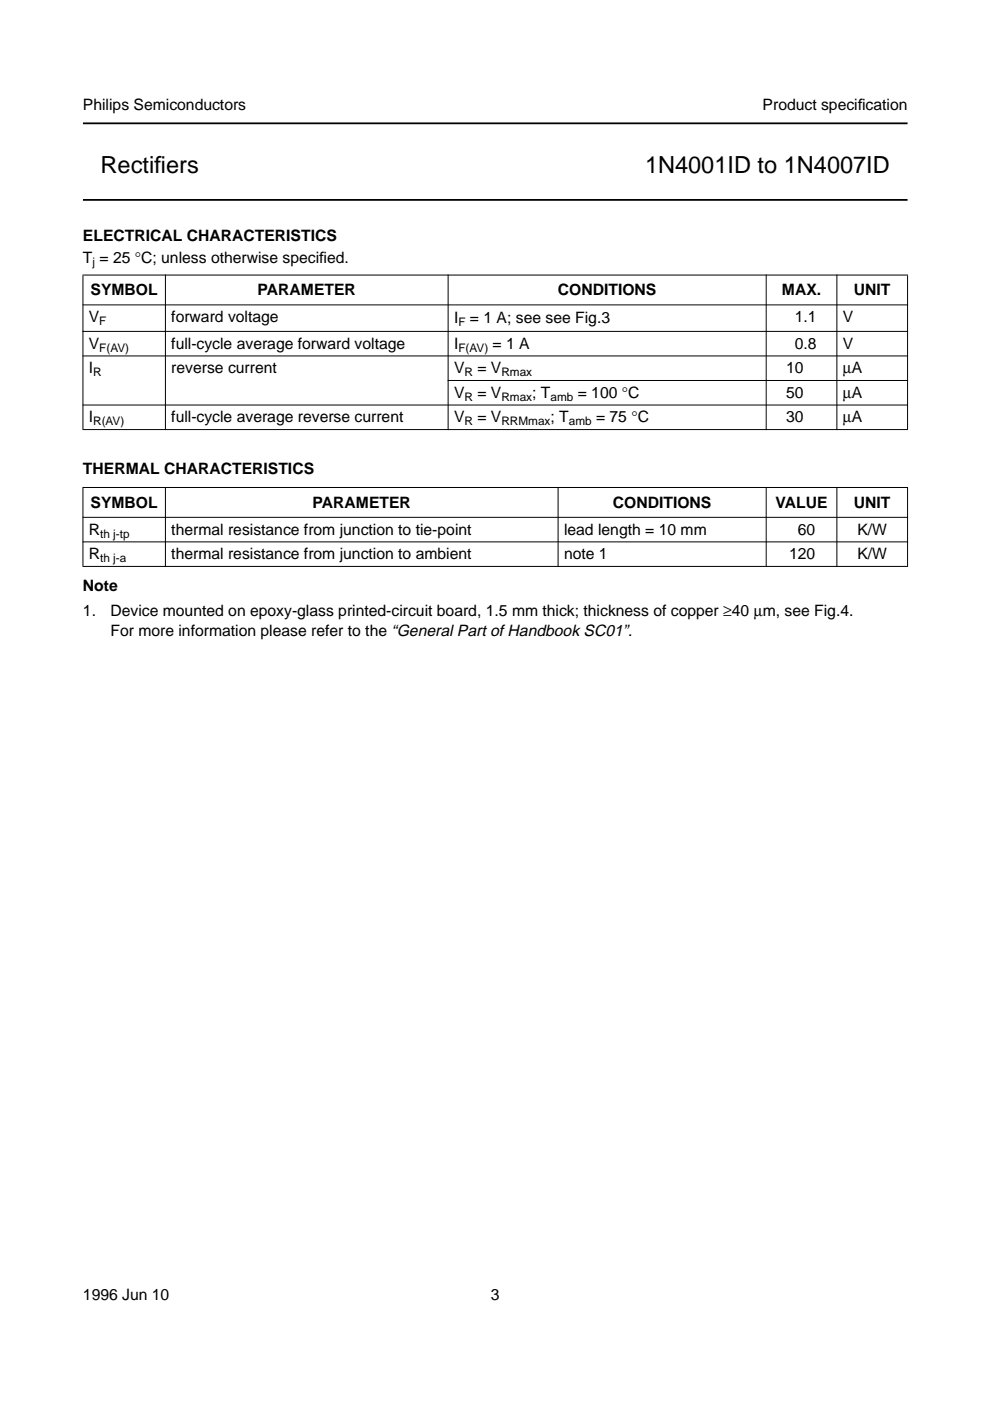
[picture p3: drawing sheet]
<svg xmlns="http://www.w3.org/2000/svg" width="210mm" height="297mm" viewBox="0 0 210 297" stroke-linecap="round" stroke-linejoin="round" font-family="sans-serif">
<defs><g id="words">
<g font-size="5">
<text x="21.3" y="36.6">Rectif</text>
<text x="32.7" y="36.6">iers</text>
<text x="136.8" y="36.6">1N4001ID to 1N4007ID</text>
</g>
<g font-size="3.3">
<text x="17.6" y="23.4">Philips Semiconductors</text>
<text x="161.7" y="23.4">Product specif</text>
<text x="181.9" y="23.4">ication</text>
<text x="17.6" y="51.1">ELECTRICAL CHARACTERISTICS</text>
<text x="17.6" y="55.8">T = 25 °C; unless otherwise specif</text>
<text x="67.7" y="55.8">ied.</text>
<text x="19.2" y="62.6">SYMBOL</text>
<text x="54.6" y="62.6">PARAMETER</text>
<text x="118.3" y="62.6">CONDITIONS</text>
<text x="165.8" y="62.6">MAX.</text>
<text x="181" y="62.6">UNIT</text>
<text x="18.8" y="68.3">V</text>
<text x="36.3" y="68.3">forward voltage</text>
<text x="96.3" y="68.5">I</text>
<text x="99.6" y="68.5">= 1 A; see see Fig.3</text>
<text x="168.5" y="68.3">1.1</text>
<text x="178.7" y="68.3">V</text>
<text x="18.8" y="73.9">V</text>
<text x="36.3" y="73.9">full-cycle average forward voltage</text>
<text x="96.3" y="73.9">I</text>
<text x="104.5" y="73.9">= 1 A</text>
<text x="168.5" y="73.9">0.8</text>
<text x="178.7" y="73.9">V</text>
<text x="18.8" y="79.1">I</text>
<text x="36.3" y="79.1">reverse current</text>
<text x="96.3" y="79.1">V</text>
<text x="101.2" y="79.1">= V</text>
<text x="166.7" y="79.1">10</text>
<text x="178.7" y="79.1">µA</text>
<text x="18.8" y="89.6">I</text>
<text x="36.3" y="89.6">full-cycle average reverse current</text>
<text x="96.3" y="84.4">V</text>
<text x="96.3" y="89.6">V</text>
<text x="101.2" y="84.4">= V</text>
<text x="101.2" y="89.6">= V</text>
<text x="112.8" y="84.4">; T</text>
<text x="116.7" y="89.6">; T</text>
<text x="122.5" y="84.4">= 100 °C</text>
<text x="126.4" y="89.6">= 75 °C</text>
<text x="166.7" y="89.6">30</text>
<text x="166.7" y="84.4">50</text>
<text x="178.7" y="89.6">µA</text>
<text x="178.7" y="84.4">µA</text>
<text x="17.6" y="100.6">THERMAL CHARACTERISTICS</text>
<text x="19.2" y="107.7">SYMBOL</text>
<text x="66.3" y="107.7">PARAMETER</text>
<text x="129.9" y="107.7">CONDITIONS</text>
<text x="164.4" y="107.7">VALUE</text>
<text x="181.1" y="107.7">UNIT</text>
<text x="18.8" y="113.4">R</text>
<text x="36.3" y="113.4">thermal resistance from junction to tie-point</text>
<text x="119.6" y="113.4">lead length = 10 mm</text>
<text x="169.2" y="113.4">60</text>
<text x="181.8" y="113.4">K/W</text>
<text x="18.8" y="118.6">R</text>
<text x="36.3" y="118.6">thermal resistance from junction to ambient</text>
<text x="119.6" y="118.6">note 1</text>
<text x="167.3" y="118.6">120</text>
<text x="181.8" y="118.6">K/W</text>
<text x="17.6" y="125.2">Note</text>
<text x="17.6" y="130.6">1.</text>
<text x="23.4" y="130.6">Device mounted on epoxy-glass printed-circuit board, 1.5 mm thick; thickness of copper ≥40 µm, see Fig.4.</text>
<text x="23.4" y="134.8">For more information please refer to the “General Part of Handbook SC01”.</text>
<text x="17.6" y="275.6">1996 Jun 10</text>
<text x="104.1" y="275.6">3</text>
</g>
<g font-size="2.5">
<text x="19.6" y="56.4">j</text>
<text x="21.1" y="68.9">F</text>
<text x="97.2" y="69.1">F</text>
<text x="21.1" y="74.5">F(AV)</text>
<text x="97.2" y="74.5">F(AV)</text>
<text x="19.8" y="79.7">R</text>
<text x="98.5" y="79.7">R</text>
<text x="106.3" y="79.7">Rmax</text>
<text x="98.5" y="84.9">R</text>
<text x="106.3" y="84.9">Rmax</text>
<text x="116.7" y="84.9">amb</text>
<text x="19.8" y="90.2">R(AV)</text>
<text x="98.5" y="90.2">R</text>
<text x="106.3" y="90.2">RRMmax</text>
<text x="120.6" y="90.2">amb</text>
<text x="21.2" y="114">th j-tp</text>
<text x="21.2" y="119.2">th j-a</text>
</g>
</g></defs>
<path d="M17.6 26.2h174.8M17.6 42.4h174.8" fill="none" stroke="#000" stroke-width=".38"/>
<g fill="#000" stroke="#000" stroke-width=".21">
<path d="M17.5 58.3h175zM17.5 64.6h175zM17.5 70.3h175zM17.5 75.5h175zM17.6 58.4v32.6zM35.1 58.2v33zM95 58.2v33zM162.5 58.2v33zM177.4 58.2v33zM192.4 58.4v32.6zM94.9 80.7h97.6zM17.5 85.9h175z"/>
<path d="M17.5 91.1h175zM17.6 103.5v16.5zM192.4 103.5v16.5zM17.5 103.4h175zM17.5 109.7h175zM17.5 114.9h175zM35.1 103.3v16.9zM118.3 103.3v16.9zM162.5 103.3v16.9zM177.4 103.3v16.9zM17.5 120.1h175z"/>
</g>
<use href="#words"/>
</svg>
